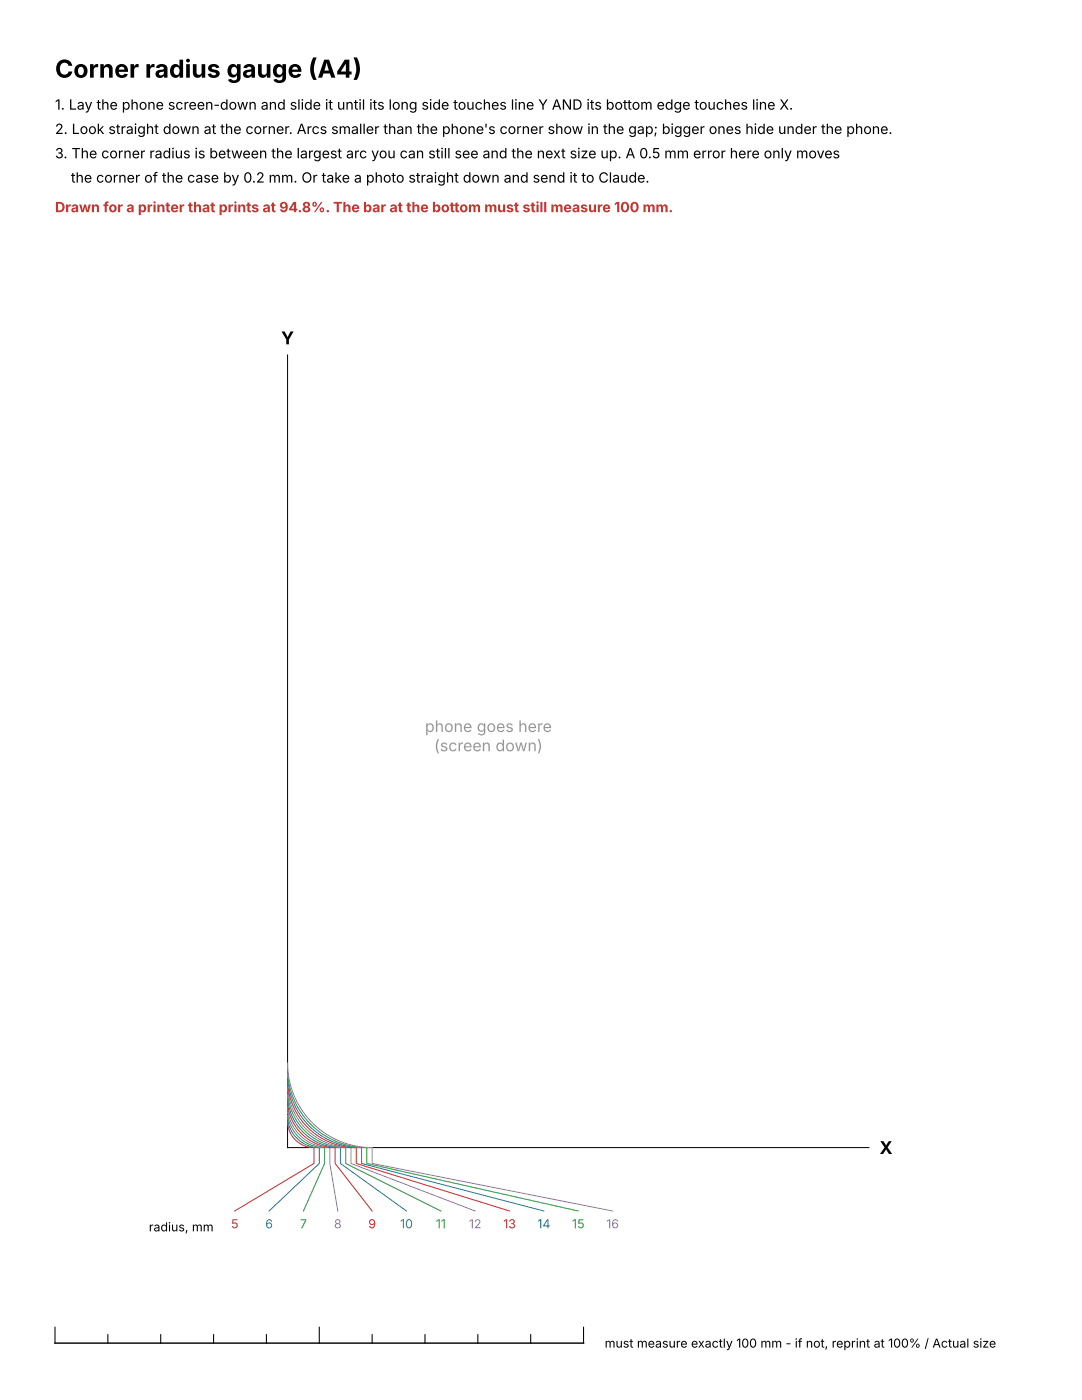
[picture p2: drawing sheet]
<svg xmlns="http://www.w3.org/2000/svg" width="216mm" height="279mm" viewBox="0 0 216 279" stroke-linecap="round" stroke-linejoin="round" font-family="sans-serif">
<defs><g id="words">
<text font-size="4.9" x="11" y="15.5">Corner radius gauge (A4)</text>
<g font-size="3.5">
<text x="56.1" y="68.7">Y</text>
<text x="175.5" y="230.3">X</text>
</g>
<g font-size="3.2" fill="#999">
<text x="84.8" y="146.1">phone goes here</text>
<text x="86.6" y="149.9">(screen down)</text>
</g>
<g font-size="2.8">
<text x="11" y="21.9">1. Lay the phone screen-down and slide it until its long side touches line Y AND its bottom edge touches line X.</text>
<text x="11" y="26.7">2. Look straight down at the corner. Arcs smaller than the phone's corner show in the gap; bigger ones hide under the phone.</text>
<text x="11" y="31.6">3. The corner radius is between the largest arc you can still see and the next size up. A 0.5 mm error here only moves</text>
<text x="14.1" y="36.4">the corner of the case by 0.2 mm. Or take a photo straight down and send it to Claude.</text>
</g>
<text font-size="2.8" fill="#c0392b" x="11" y="42.3">Drawn for a printer that prints at 94.8%. The bar at the bottom must still measure 100 mm.</text>
<g font-size="2.5">
<text x="29.7" y="245.7">radius, mm</text>
<text x="120.7" y="268.9">must measure exactly 100 mm - if not, reprint at 100% / Actual size</text>
</g>
<g font-size="2.5" fill="#d62728">
<text x="46.1" y="245.1">5</text>
<text x="73.5" y="245.1">9</text>
<text x="100.4" y="245.1">13</text>
</g>
<g font-size="2.5" fill="#1f77b4">
<text x="52.9" y="245.1">6</text>
<text x="79.8" y="245.1">10</text>
<text x="107.2" y="245.1">14</text>
</g>
<g font-size="2.5" fill="#2ca02c">
<text x="59.8" y="245.1">7</text>
<text x="87" y="245.1">11</text>
<text x="114.1" y="245.1">15</text>
</g>
<g font-size="2.5" fill="#9467bd">
<text x="66.6" y="245.1">8</text>
<text x="93.6" y="245.1">12</text>
<text x="121" y="245.1">16</text>
</g>
</g></defs>
<path d="M57.4 70.8v158.2h116" fill="none" stroke="#000" stroke-width=".2"/>
<path d="M57.4 219.5l.1 1.5 .4 1.6 .6 1.4 .8 1.3 1.6 1.6 1.7 1.1 2 .8 2.3 .2v3.2l7.4 9.5M57.4 215.3l.2 2.4 .6 2.2 1 2.2 1.3 1.9 2.2 2.1 2.6 1.6 2.7 1 3.1 .3v3.2l30.6 9.5M57.4 223.8l.1 1 .3 1 1.1 1.7 .8 .6 .9 .5 1 .3 1.1 .1v3.2l-15.9 9.5" fill="none" stroke="#d62728" stroke-width=".2"/>
<path d="M57.4 218.5l.2 2.1 .6 1.9 1 1.9 1.3 1.6 1.6 1.3 1.9 1 1.9 .5 2 .2v3.2l13.2 9.5M57.4 214.3l.2 2.5 .6 2.4 1.1 2.3 1.4 2.1 2.4 2.3 2.6 1.7 3.2 1.1 3.2 .3v3.2l36.4 9.5M57.4 222.7l.1 1.2 .3 1.2 .6 1.1 .8 .9 1 .8 1.1 .6 1.2 .4 1.2 .1v3.2l-10 9.5" fill="none" stroke="#1f77b4" stroke-width=".2"/>
<path d="M57.4 217.4l.3 2.6 .8 2.5 1.4 2.2 1.8 1.8 1.7 1.1 1.8 .8 2 .5 1.8 .1v3.2l19 9.5M57.4 213.2l.2 2.7 .7 2.6 1.2 2.7 1.6 2.2 2.6 2.4 2.8 1.7 3.2 1.1 3.5 .4v3.2l42.2 9.5M57.4 221.6l.1 1.5 .5 1.4 .6 1.3 1 1.1 1 .9 1.3 .7 1.4 .4 1.5 .1v3.2l-4.3 9.5" fill="none" stroke="#2ca02c" stroke-width=".2"/>
<path d="M57.4 216.4l.2 2.1 .5 2 .8 2 1.2 1.8 2 2 2.4 1.5 2.7 .9 2.8 .3v3.2l24.8 9.5M57.4 212.2l.2 2.8 .8 3 1.3 2.7 1.6 2.3 2.6 2.5 1.7 1.1 1.5 .9 3.4 1.1 2 .3 1.8 .1v3.2l47.9 9.5M57.4 220.6l.1 1.6 .5 1.6 .8 1.5 1.1 1.3 1.3 1 1.4 .8 1.6 .5 1.6 .1v3.2l1.6 9.5" fill="none" stroke="#9467bd" stroke-width=".2"/>
<path d="M11 268h105.4" fill="none" stroke="#000" stroke-width=".28"/>
<path d="M11 264.9v3.1M21.5 266.4v1.6M32.1 266.4v1.6M42.6 266.4v1.6M53.2 266.4v1.6M63.7 264.9v3.1M74.3 266.4v1.6M84.8 266.4v1.6M95.3 266.4v1.6M105.9 266.4v1.6M116.4 264.9v3.1" fill="none" stroke="#000" stroke-width=".21"/>
<use href="#words"/>
</svg>
